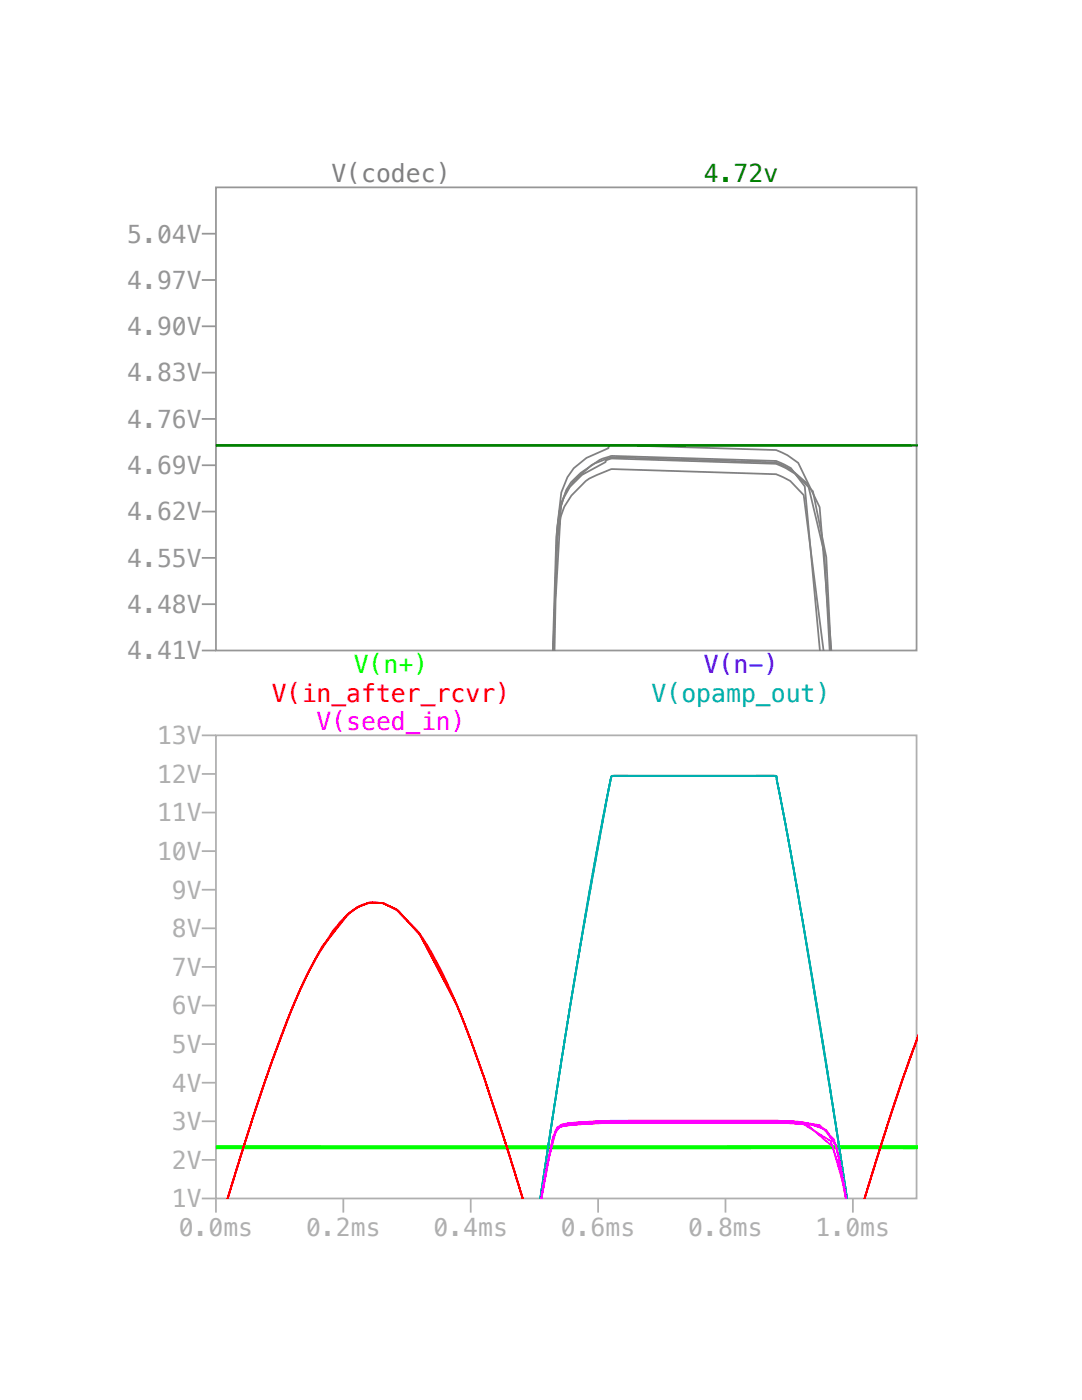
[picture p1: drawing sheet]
<svg xmlns="http://www.w3.org/2000/svg" width="216mm" height="279mm" viewBox="0 0 216 279" stroke-linecap="round" stroke-linejoin="round" font-family="sans-serif">
<defs><g id="words">
<text font-size="4.9" fill="#808080" x="66.1" y="36.3">V(codec)</text>
<text font-size="4.9" fill="#008000" x="140.4" y="36.3">4.72v</text>
<g font-size="4.9" fill="#969696">
<text x="25.4" y="48.4">5.04V</text>
<text x="25.4" y="57.6">4.97V</text>
<text x="25.4" y="66.9">4.90V</text>
<text x="25.4" y="76.1">4.83V</text>
<text x="25.4" y="85.4">4.76V</text>
<text x="25.4" y="94.6">4.69V</text>
<text x="25.4" y="103.9">4.62V</text>
<text x="25.4" y="113.1">4.55V</text>
<text x="25.4" y="122.3">4.48V</text>
<text x="25.4" y="131.6">4.41V</text>
</g>
<text font-size="4.9" fill="#0f0" x="70.6" y="134.4">V(n+)</text>
<text font-size="4.9" fill="#00f" x="140.4" y="134.4">V(n-)</text>
<text font-size="4.9" fill="#f00" x="54.2" y="140.1">V(in_after_rcvr)</text>
<text font-size="4.9" fill="#00afaf" x="130" y="140.1">V(opamp_out)</text>
<g font-size="4.9" fill="#afafaf">
<text x="31.3" y="148.5">13V</text>
<text x="31.3" y="156.2">12V</text>
<text x="31.3" y="163.9">11V</text>
<text x="31.3" y="171.6">10V</text>
<text x="34.3" y="179.3">9V</text>
<text x="34.3" y="187">8V</text>
<text x="34.3" y="194.7">7V</text>
<text x="34.3" y="202.4">6V</text>
<text x="34.3" y="210.1">5V</text>
<text x="34.3" y="217.8">4V</text>
<text x="34.3" y="225.5">3V</text>
<text x="34.3" y="233.2">2V</text>
<text x="34.3" y="240.9">1V</text>
<text x="35.7" y="246.6">0.0ms</text>
<text x="61.1" y="246.6">0.2ms</text>
<text x="86.5" y="246.6">0.4ms</text>
<text x="111.9" y="246.6">0.6ms</text>
<text x="137.3" y="246.6">0.8ms</text>
<text x="162.7" y="246.6">1.0ms</text>
</g>
<text font-size="4.9" fill="#f0f" x="63.1" y="145.7">V(seed_in)</text>
</g></defs>
<g fill="none" stroke="#afafaf" stroke-width=".35">
<path d="M40.3 154.5h2.8M40.3 146.8h2.8M43.1 146.8h139.8v92.4h-139.8zM40.3 177.6h2.8M40.3 169.9h2.8M40.3 162.2h2.8M40.3 193h2.8M40.3 185.3h2.8M40.3 216.1h2.8M40.3 208.4h2.8M40.3 200.7h2.8M40.3 239.2h2.8v2.8"/>
<path d="M40.3 231.5h2.8M40.3 223.8h2.8M68.5 239.2v2.8M93.9 239.2v2.8M119.3 239.2v2.8M144.8 239.2v2.8M170.2 239.2v2.8"/>
</g>
<path d="M43.1 37.4h139.8v92.4h-139.8zM40.3 55.9h2.8M40.3 46.6h2.8M40.3 74.4h2.8M40.3 65.1h2.8M40.3 92.9h2.8M40.3 83.6h2.8M40.3 111.3h2.8M40.3 102.1h2.8M40.3 129.8h2.8M40.3 120.6h2.8" fill="none" stroke="#969696" stroke-width=".35"/>
<path d="M43.1 229h140M43.1 228.8h140zM43.1 229.2h140z" fill="none" stroke="#0f0" stroke-width=".35"/>
<path d="M183.1 207a528.9 528.9 0 0 0-8.9 26.6l-1.7 5.6 2.5-8a478.8 478.8 0 0 1 8.1-24.2zM183.1 207a595.8 595.8 0 0 0-10.6 32.2l2.6-8.3a452.3 452.3 0 0 1 8-23.9zM183.1 207.1a568.4 568.4 0 0 0-10.6 32.1M45.4 239.2l4.1-13.2a335 335 0 0 1 8.3-23.6l1.3-3a94.1 94.1 0 0 1 5.3-10.6l4.9-6.3 2-1.5 2.3-.8h2.7l2.8 1.3 4.5 4.7 7.3 13.8 1.4 3.3a357.2 357.2 0 0 1 11 32.5l1 3.4M45.4 239.2l4.3-13.8a310.7 310.7 0 0 1 8.6-24.3l.8-1.7a95.5 95.5 0 0 1 5.1-10.3l5.4-6.8 2-1.4 2.3-.8 2.5 .1 2.9 1.4 4.6 5 7.4 14.3 1 2.4a357.3 357.3 0 0 1 11 32.6l1 3.3M45.4 239.2l2-6.3a463.6 463.6 0 0 1 10.4-30.4l1.3-3.1a94.1 94.1 0 0 1 5.3-10.5l4.9-6.4 2-1.5 2.3-.8h2.7l2.8 1.3 4.6 4.7 7.2 13.8 1.2 2.8a416.7 416.7 0 0 1 12 35.9l.2 .5M45.4 239.2l1.6-5.3a426.4 426.4 0 0 1 11.1-32.3l1.2-2.8a68.3 68.3 0 0 1 8.6-14.8l2.4-2.3 2-1.1 1.9-.5 2.3 .2 3 1.5 4.8 5.4a87.3 87.3 0 0 1 7.1 13.8l.4 1.2a430.2 430.2 0 0 1 12.5 37M45.4 239.2l1.2-3.9a457.7 457.7 0 0 1 11.7-34l.9-2.3a78.2 78.2 0 0 1 7.2-13.2l2.8-3.2 2.1-1.5 2.2-.9h2.8l2.7 1.2 4.5 4.7 7.2 13.5 1.5 3.5a427.1 427.1 0 0 1 12.1 35.9v.2" fill="none" stroke="#f00" stroke-width=".35"/>
<path d="M107.8 239.2l3.8-24.9a1737.6 1737.6 0 0 1 9.3-53.9l1-5.2 .4-.4h32.4l.2 .1 .3 1.9a1518.6 1518.6 0 0 1 12.2 71.9l1.6 10.5M107.8 239.2a2105.5 2105.5 0 0 1 13.6-81.6l.5-2.4 .3-.4h32.6l.2 .3 .5 3.2a1713.1 1713.1 0 0 1 12.5 74l1 6.9M107.8 239.2a2280.3 2280.3 0 0 1 12.3-74.9l1.9-9.3 .2-.2h32.6l.1 .1 .5 2.7a2216.3 2216.3 0 0 1 13.6 81.6M107.8 239.2a2368.5 2368.5 0 0 1 11.3-69.1l3-15.2 32.1-.1a.53 .53 0 0 1 .6 .1 .53 .53 0 0 1 .2 .5l.7 3.6a2013.3 2013.3 0 0 1 13.3 80.2M107.8 239.2a1967.3 1967.3 0 0 1 13.7-81.7l.5-2.5a.86 .86 0 0 1 1-.2h31.8l.9 4.5a1356.7 1356.7 0 0 1 10.4 61.2l2.9 18.7" fill="none" stroke="#00afaf" stroke-width=".35"/>
<path d="M108 239.2l2.3-11.7 .9-2.5 .8-.5a47.1 47.1 0 0 1 9.7-.8h33.8a44.8 44.8 0 0 1 8 .9l2.9 2.7 .9 3.3 1.5 8.6M108 239.2l2.3-12.2 .7-1.7 .6-.4 2.1-.4 8.2-.4h32.8l7.5 .4 2.7 1 1.9 3 .6 2.7 1.4 8M108 239.2l1.2-6.8 1.2-5.5 .7-1.7 .7-.3a72 72 0 0 1 10.8-.8h32.3l5.5 .3 5.3 3.3 1.9 5.7 1.2 5.8M108 239.2l1-5.4 1.5-7 .8-1.8 .8-.4 2.5-.3 7.4-.4h32.8l6.4 .3 3.3 1.1 2.2 3.2 .8 2.9 1.3 7.8M108 239.2l1.6-8.5 1.3-4.7 1-1.5a55.1 55.1 0 0 1 9.6-.8h33.3l5.8 .4 5.5 4.7 2.2 7.5 .5 2.9" fill="none" stroke="#f0f" stroke-width=".35"/>
<path d="M110.3 129.9l.7-22.7 .6-5.2 .8-2.5 1.3-2.3 2.4-2.4 4.7-2.6 .1-.3a3.6 3.6 0 0 1 2.6-.4l30.2 1a4.9 4.9 0 0 1 3.1 .9l1.8 1.1 3.6 3.5 2.7 13.2 .9 18.7M110.4 129.9l.7-21.8 .7-4.9a14.2 14.2 0 0 1 5.8-7.7l4.6-1.9 32.7 1 2.8 1.4 2.7 2.8 3.9 31.1M110.6 129.9l.3-10.1 1-18.8 1.1-3.2 1-1.6 1.9-1.8 3.8-2.6 2.4-.8 32.7 1 3 1.4 2.8 3.7 3 32.8M165.6 129.9l-1.1-19.5-3.3-13.8a15.2 15.2 0 0 0-5.8-4.1l-.6-.2-31.6-1a4.4 4.4 0 0 0-3.1 .6l-2.1 1-3.4 3-1.7 2.3-.8 2-.8 4.6-.9 25.1 .8-24.5 .8-7.1 1.2-3.1 1.3-1.8 2.5-2 4.4-2v-.3l.6-.3 32.1 1a3.3 3.3 0 0 1 2 .5l1 .6 2.2 1.5 4.2 8.8 2.4 28.7" fill="none" stroke="#808080" stroke-width=".35"/>
<path d="M43.1 88.9h138.7M43.1 88.9h138.6M43.1 88.9h138.8M43.1 88.9h140z" fill="none" stroke="#008000" stroke-width=".35"/>
<use href="#words"/>
</svg>
